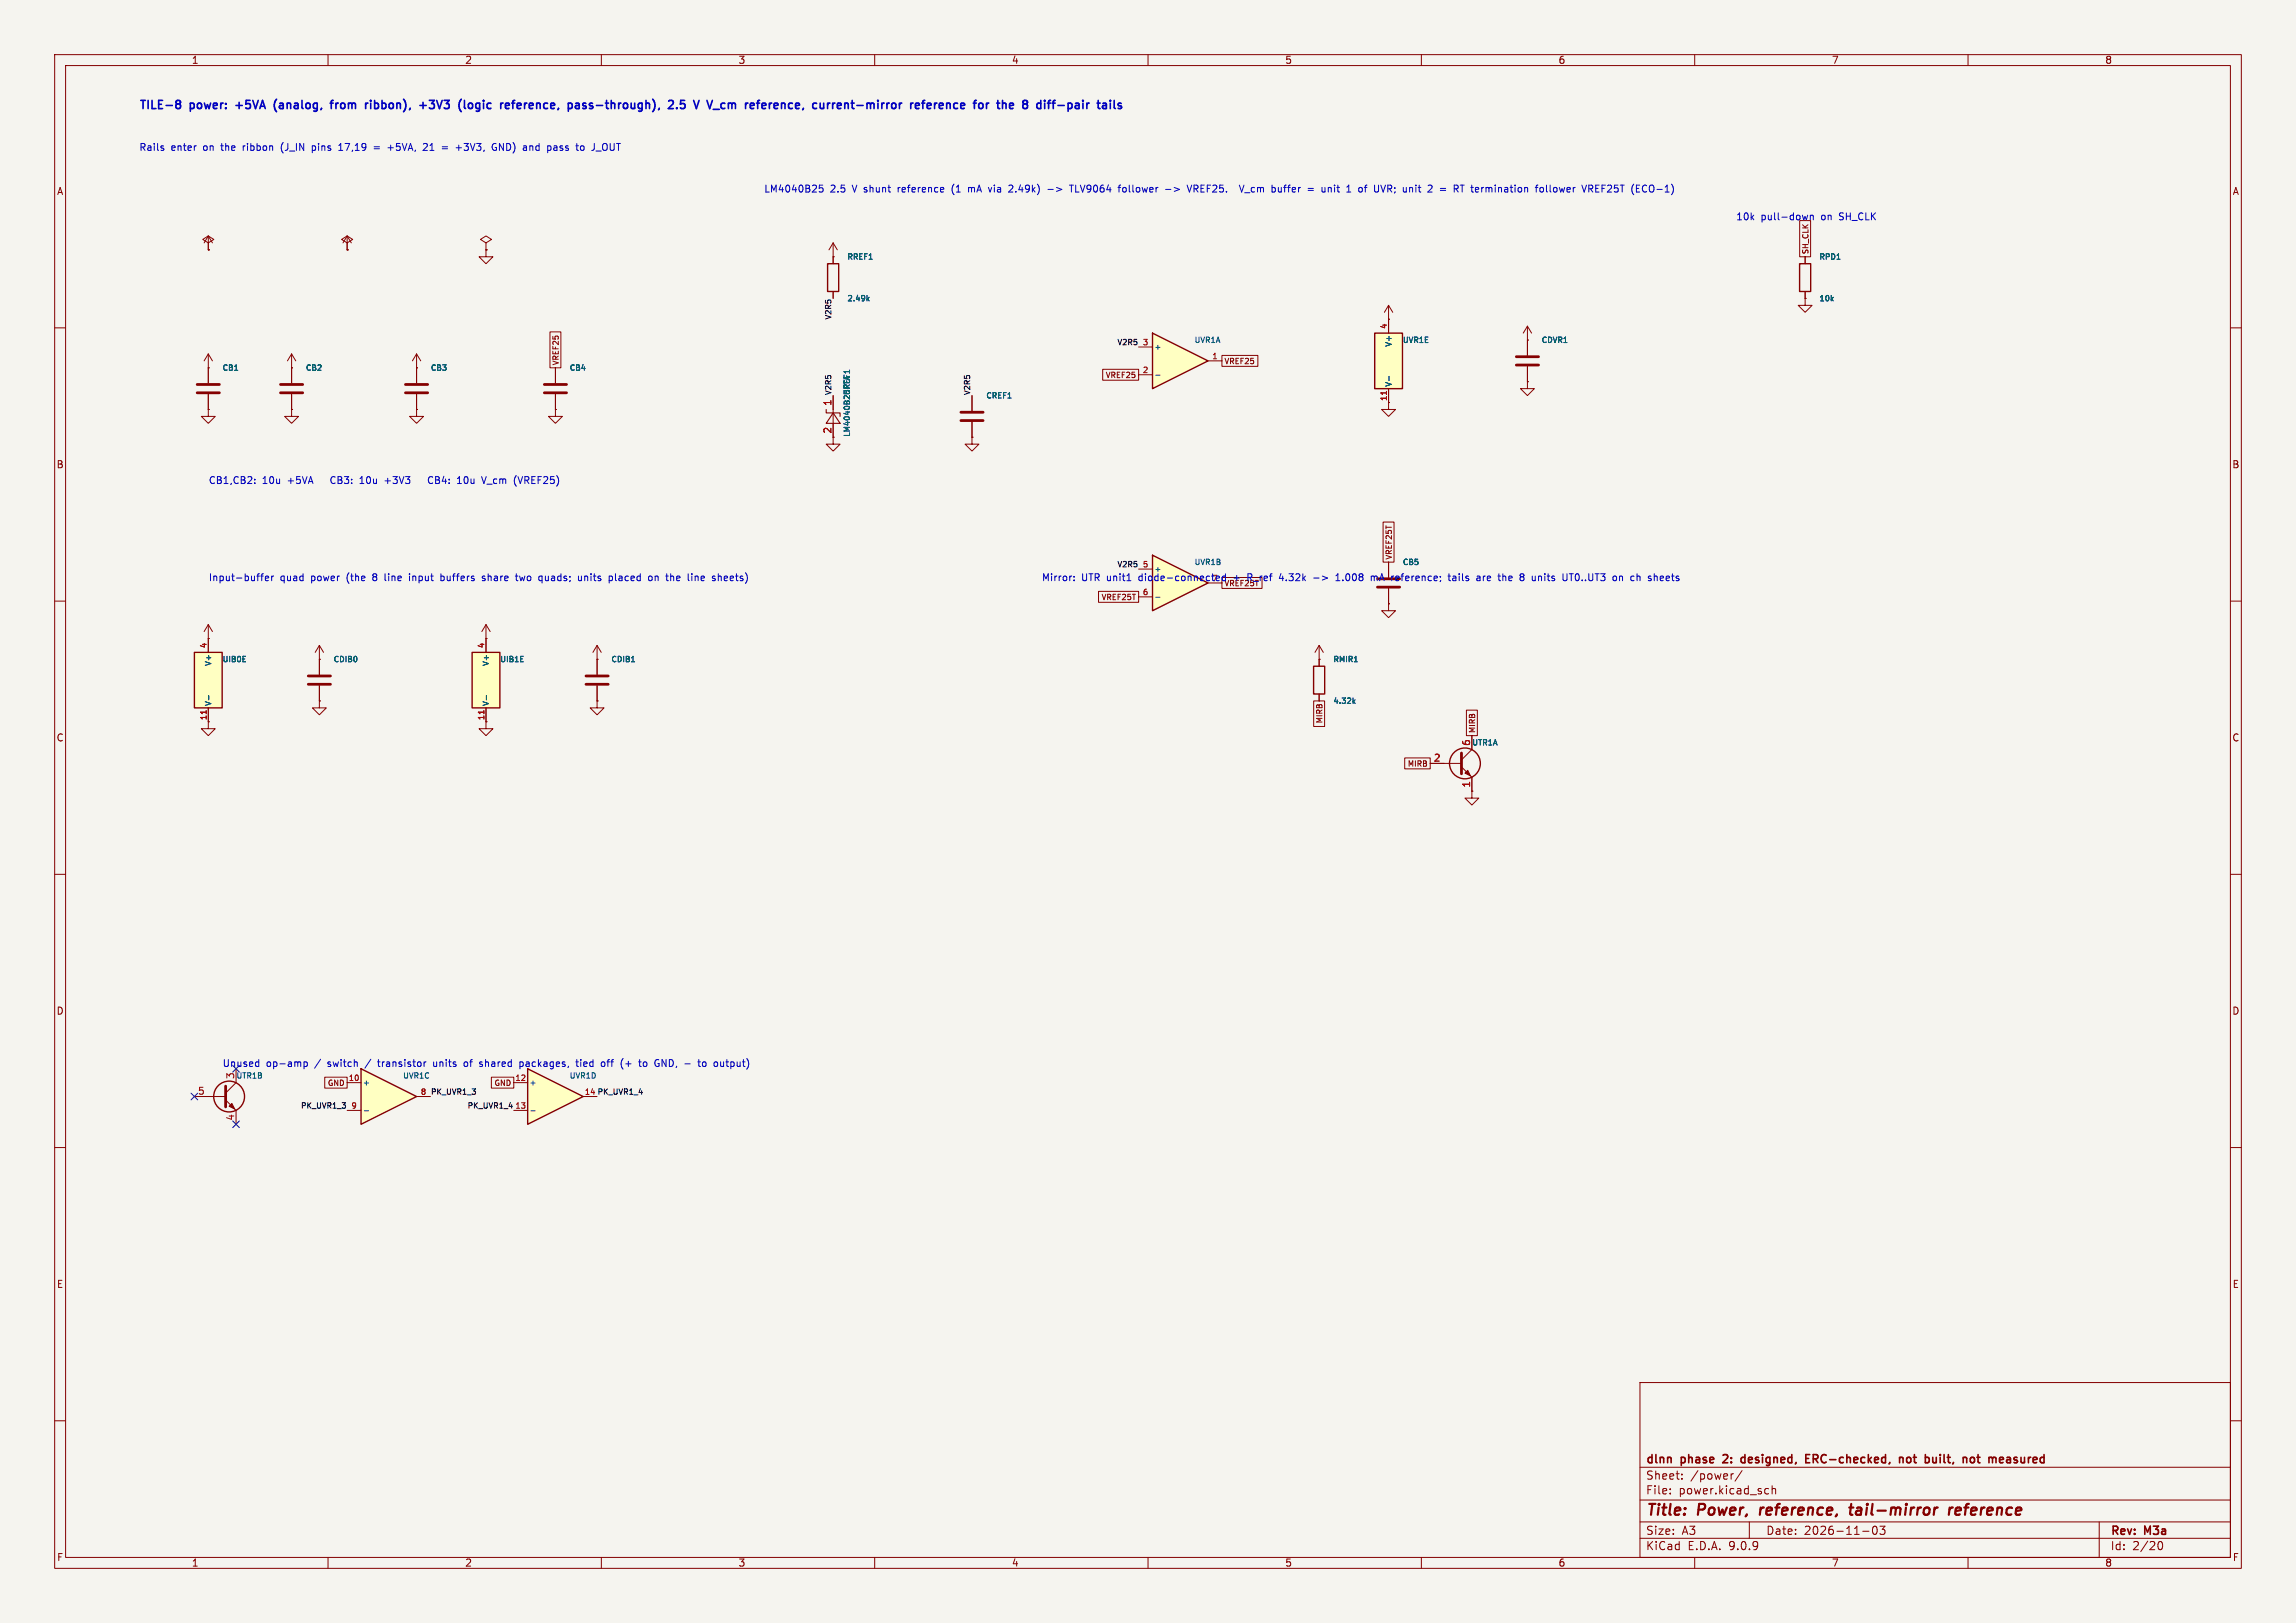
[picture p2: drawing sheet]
<svg xmlns="http://www.w3.org/2000/svg" width="420mm" height="297mm" viewBox="0 0 420 297" stroke-linecap="round" stroke-linejoin="round" font-family="sans-serif">
<defs><g id="words">
<g font-size="2.8" fill="#840000">
<text x="301" y="277.9">Title:</text>
<text x="310.6" y="277.9">Power,</text>
<text x="322.8" y="277.9">reference,</text>
<text x="340.1" y="277.9">tail-mirror</text>
<text x="359" y="277.9">reference</text>
</g>
<g font-size="2.1" fill="#0000c2">
<text x="25.4" y="20.1">TILE-8</text>
<text x="34.9" y="20.1">power:</text>
<text x="43.8" y="20.1">+5VA</text>
<text x="51.4" y="20.1">(analog,</text>
<text x="62.4" y="20.1">from</text>
<text x="69.3" y="20.1">ribbon),</text>
<text x="79.9" y="20.1">+3V3</text>
<text x="87.6" y="20.1">(logic</text>
<text x="95.8" y="20.1">reference,</text>
<text x="108.8" y="20.1">pass-through),</text>
<text x="127.8" y="20.1">2.5</text>
<text x="133.1" y="20.1">V</text>
<text x="136.2" y="20.1">V_cm</text>
<text x="143.6" y="20.1">reference,</text>
<text x="156.6" y="20.1">current-mirror</text>
<text x="175" y="20.1">reference</text>
<text x="187.3" y="20.1">for</text>
<text x="192.2" y="20.1">the</text>
<text x="197.4" y="20.1">8</text>
<text x="200.6" y="20.1">diff-pair</text>
</g>
<g font-size="2.1" fill="#840000">
<text x="301" y="268.2">dlnn</text>
<text x="307.6" y="268.2">phase</text>
<text x="315.9" y="268.2">2:</text>
<text x="319.8" y="268.2">designed,</text>
<text x="332.2" y="268.2">ERC-checked,</text>
<text x="349.9" y="268.2">not</text>
<text x="355.2" y="268.2">built,</text>
<text x="362.8" y="268.2">not</text>
<text x="368.1" y="268.2">measured</text>
<text x="301" y="273.7">File:</text>
<text x="301" y="271">Sheet:</text>
<text x="307.1" y="273.7">power.kicad_sch</text>
<text x="309.2" y="271">/power/</text>
<text x="301" y="281.1">Size:</text>
<text x="307.6" y="281.1">A3</text>
<text x="323" y="281.1">Date:</text>
<text x="330" y="281.1">2026-11-03</text>
<text x="386" y="281.3">Rev:</text>
<text x="392.4" y="281.3">M3a</text>
<text x="301" y="283.9">KiCad</text>
<text x="308.7" y="283.9">E.D.A.</text>
<text x="316.3" y="283.9">9.0.9</text>
<text x="386" y="283.9">Id:</text>
<text x="390.1" y="283.9">2/20</text>
</g>
<g font-size="1.8" fill="#840000">
<text x="35" y="11.9">1</text>
<text x="85" y="11.9">2</text>
<text x="135" y="11.9">3</text>
<text x="185" y="11.9">4</text>
<text x="235" y="11.9">5</text>
<text x="285" y="11.9">6</text>
<text x="335" y="11.9">7</text>
<text x="385" y="11.9">8</text>
<text x="10.3" y="35.9">A</text>
<text x="408.3" y="35.9">A</text>
<text x="10.3" y="85.9">B</text>
<text x="408.2" y="85.9">B</text>
<text x="10.3" y="135.9">C</text>
<text x="408.2" y="135.9">C</text>
<text x="10.3" y="185.9">D</text>
<text x="408.2" y="185.9">D</text>
<text x="10.3" y="235.9">E</text>
<text x="408.3" y="235.9">E</text>
<text x="10.3" y="285.9">F</text>
<text x="35" y="286.9">1</text>
<text x="85" y="286.9">2</text>
<text x="135" y="286.9">3</text>
<text x="185" y="286.9">4</text>
<text x="235" y="286.9">5</text>
<text x="285" y="286.9">6</text>
<text x="335" y="286.9">7</text>
<text x="385" y="286.9">8</text>
<text x="408.3" y="285.9">F</text>
</g>
<g font-size="1.8" fill="#0000c2">
<text x="25.4" y="27.7">Rails</text>
<text x="31.3" y="27.7">enter</text>
<text x="37.3" y="27.7">on</text>
<text x="40.8" y="27.7">the</text>
<text x="44.9" y="27.7">ribbon</text>
<text x="52.1" y="27.7">(J_IN</text>
<text x="57.9" y="27.7">pins</text>
<text x="63" y="27.7">17,19</text>
<text x="72.4" y="27.7">+5VA,</text>
<text x="79.1" y="27.7">21</text>
<text x="82.7" y="27.7">=</text>
<text x="85.5" y="27.7">+3V3,</text>
<text x="92.3" y="27.7">GND)</text>
<text x="98.2" y="27.7">and</text>
<text x="102.8" y="27.7">pass</text>
<text x="108.4" y="27.7">to</text>
<text x="111.4" y="27.7">J_OUT</text>
<text x="139.7" y="35.3">LM4040B25</text>
<text x="151.9" y="35.3">2.5</text>
<text x="156.1" y="35.3">V shunt</text>
<text x="164.7" y="35.3">reference</text>
<text x="174.8" y="35.3">(1</text>
<text x="178" y="35.3">mA</text>
<text x="181.9" y="35.3">via</text>
<text x="185.8" y="35.3">2.49k)</text>
<text x="193.1" y="35.3">-&gt;</text>
<text x="197.4" y="35.3">TLV9064</text>
<text x="206.5" y="35.3">follower</text>
<text x="215.3" y="35.3">-&gt;</text>
<text x="219.6" y="35.3">VREF25.</text>
<text x="229.5" y="35.3">V_cm</text>
<text x="235.5" y="35.3">buffer</text>
<text x="242.3" y="35.3">=</text>
<text x="245.1" y="35.3">unit</text>
<text x="249.9" y="35.3">1</text>
<text x="252.3" y="35.3">of</text>
<text x="255.3" y="35.3">UVR;</text>
<text x="260.8" y="35.3">unit</text>
<text x="265.6" y="35.3">2</text>
<text x="267.9" y="35.3">=</text>
<text x="270.7" y="35.3">RT termination</text>
<text x="286.1" y="35.3">follower</text>
<text x="294.8" y="35.3">VREF25T</text>
<text x="304" y="35.3">(ECO-1)</text>
<text x="317.5" y="40.4">10k</text>
<text x="322.1" y="40.4">pull-down</text>
<text x="333.3" y="40.4">on</text>
<text x="336.7" y="40.4">SH_CLK</text>
<text x="38.1" y="88.7">CB1,CB2:</text>
<text x="48" y="88.7">10u</text>
<text x="52.7" y="88.7">+5VA</text>
<text x="61.2" y="88.7">CB3:</text>
<text x="66.7" y="88.7">10u</text>
<text x="71.5" y="88.7">+3V3</text>
<text x="80" y="88.7">CB4:</text>
<text x="85.6" y="88.7">10u</text>
<text x="90.3" y="88.7">V_cm</text>
<text x="96.3" y="88.7">(VREF25)</text>
<text x="38.1" y="106.4">Input-buffer</text>
<text x="51.2" y="106.4">quad</text>
<text x="57" y="106.4">power</text>
<text x="63.7" y="106.4">(the</text>
<text x="68.7" y="106.4">8</text>
<text x="71" y="106.4">line</text>
<text x="75.7" y="106.4">input</text>
<text x="81.7" y="106.4">buffers</text>
<text x="89.5" y="106.4">share</text>
<text x="95.9" y="106.4">two</text>
<text x="100.2" y="106.4">quads;</text>
<text x="107.6" y="106.4">units</text>
<text x="113.5" y="106.4">placed</text>
<text x="120.9" y="106.4">on</text>
<text x="124.4" y="106.4">the</text>
<text x="128.5" y="106.4">line</text>
<text x="133.2" y="106.4">sheets)</text>
<text x="190.5" y="106.4">Mirror:</text>
<text x="197.8" y="106.4">UTR unit1</text>
<text x="208.6" y="106.4">diode-connected</text>
<text x="226.1" y="106.4">+</text>
<text x="228.9" y="106.4">R_ref</text>
<text x="234.9" y="106.4">4.32k</text>
<text x="241.3" y="106.4">-&gt;</text>
<text x="245.6" y="106.4">1.008</text>
<text x="252.3" y="106.4">mA</text>
<text x="256.2" y="106.4">reference;</text>
<text x="266.9" y="106.4">tails</text>
<text x="272.2" y="106.4">are</text>
<text x="276.4" y="106.4">the</text>
<text x="280.6" y="106.4">8</text>
<text x="282.9" y="106.4">units</text>
<text x="288.8" y="106.4">UT0..UT3</text>
<text x="298.2" y="106.4">on</text>
<text x="301.6" y="106.4">ch</text>
<text x="305" y="106.4">sheets</text>
<text x="40.6" y="195.3">Unused</text>
<text x="48.7" y="195.3">op-amp</text>
<text x="57.7" y="195.3">/</text>
<text x="60.2" y="195.3">switch</text>
<text x="67.3" y="195.3">/</text>
<text x="69.8" y="195.3">transistor</text>
<text x="80.1" y="195.3">units</text>
<text x="86" y="195.3">of</text>
<text x="89" y="195.3">shared</text>
<text x="96.5" y="195.3">packages,</text>
<text x="107.1" y="195.3">tied</text>
<text x="111.9" y="195.3">off</text>
<text x="115.6" y="195.3">(+</text>
<text x="119.2" y="195.3">to</text>
<text x="122.3" y="195.3">GND, -</text>
<text x="130.7" y="195.3">to</text>
<text x="133.7" y="195.3">output)</text>
</g>
<g font-size="1.8" fill="#a90000">
<text x="152.1" y="74.4" transform="rotate(-90 152.1 74.4)">1</text>
<text x="152.1" y="79.4" transform="rotate(-90 152.1 79.4)">2</text>
<text x="269" y="136.6" transform="rotate(-90 269 136.6)">6</text>
<text x="262.2" y="139.4">2</text>
<text x="269" y="144.2" transform="rotate(-90 269 144.2)">1</text>
<text x="36.1" y="200.4">5</text>
<text x="42.9" y="205.2" transform="rotate(-90 42.9 205.2)">4</text>
</g>
<text font-size="1.8" fill="#006464" x="42.9" y="197.6" transform="rotate(-90 42.9 197.6)">3</text>
<g font-size="1.4" fill="#006464">
<text x="154.9" y="47.7">RREF1</text>
<text x="332.7" y="47.7">RPD1</text>
<text x="154.9" y="55.3">2.49k</text>
<text x="332.7" y="55.3">10k</text>
<text x="211.1" y="64.2">+</text>
<text x="218.4" y="63">UVR1A</text>
<text x="254.7" y="63.6" transform="rotate(-90 254.7 63.6)">V+</text>
<text x="256.5" y="63">UVR1E</text>
<text x="281.9" y="63">CDVR1</text>
<text x="40.6" y="68">CB1</text>
<text x="55.8" y="68">CB2</text>
<text x="78.7" y="68">CB3</text>
<text x="104.1" y="68">CB4</text>
<text x="254.7" y="70.9" transform="rotate(-90 254.7 70.9)">V-</text>
<text x="155.7" y="72.4" transform="rotate(-90 155.7 72.4)">UREF1</text>
<text x="180.3" y="73.1">CREF1</text>
<text x="155.7" y="80.1" transform="rotate(-90 155.7 80.1)">LM4040B25FTA</text>
<text x="211.1" y="104.9">+</text>
<text x="218.4" y="103.6">UVR1B</text>
<text x="256.5" y="103.6">CB5</text>
<text x="38.8" y="122" transform="rotate(-90 38.8 122)">V+</text>
<text x="40.6" y="121.4">UIB0E</text>
<text x="60.9" y="121.4">CDIB0</text>
<text x="89.6" y="122" transform="rotate(-90 89.6 122)">V+</text>
<text x="91.4" y="121.4">UIB1E</text>
<text x="111.7" y="121.4">CDIB1</text>
<text x="243.8" y="121.4">RMIR1</text>
<text x="38.8" y="129.3" transform="rotate(-90 38.8 129.3)">V-</text>
<text x="89.6" y="129.3" transform="rotate(-90 89.6 129.3)">V-</text>
<text x="243.8" y="129">4.32k</text>
<text x="269.2" y="136.6">UTR1A</text>
<text x="43.1" y="197.6">UTR1B</text>
<text x="73.6" y="197.6">UVR1C</text>
<text x="104.1" y="197.6">UVR1D</text>
<text x="66.3" y="198.9">+</text>
<text x="96.8" y="198.9">+</text>
</g>
<g font-size="1.4" fill="#840000">
<text x="331" y="46.6" transform="rotate(-90 331 46.6)">SH_CLK</text>
<text x="102.4" y="66.9" transform="rotate(-90 102.4 66.9)">VREF25</text>
<text x="202.1" y="69.4">VREF25</text>
<text x="223.9" y="66.8">VREF25</text>
<text x="253.7" y="73.5" transform="rotate(-90 253.7 73.5)">11</text>
<text x="254.8" y="102.5" transform="rotate(-90 254.8 102.5)">VREF25T</text>
<text x="201.4" y="110">VREF25T</text>
<text x="242.1" y="132.5" transform="rotate(-90 242.1 132.5)">MIRB</text>
<text x="270" y="134.2" transform="rotate(-90 270 134.2)">MIRB</text>
<text x="257.4" y="140.5">MIRB</text>
<text x="59.8" y="198.9">GND</text>
<text x="90.3" y="198.9">GND</text>
</g>
<g font-size="1.4" fill="#0f0f0f">
<text x="152.1" y="58.6" transform="rotate(-90 152.1 58.6)">V2R5</text>
<text x="204.3" y="63.2">V2R5</text>
<text x="152.1" y="72.4" transform="rotate(-90 152.1 72.4)">V2R5</text>
<text x="177.5" y="72.4" transform="rotate(-90 177.5 72.4)">V2R5</text>
<text x="204.3" y="103.9">V2R5</text>
<text x="54.9" y="202.9">PK_UVR1_3</text>
<text x="78.7" y="200.4">PK_UVR1_3</text>
<text x="85.4" y="202.9">PK_UVR1_4</text>
<text x="106.9" y="200.4">14 PK_UVR1_4</text>
</g>
<g font-size="1.4" fill="#a90000">
<text x="208.9" y="63.2">3</text>
<text x="221.6" y="65.8">1</text>
<text x="253.7" y="60.3" transform="rotate(-90 253.7 60.3)">4</text>
<text x="208.9" y="68.3">2</text>
<text x="208.9" y="103.9">5</text>
<text x="208.9" y="109">6</text>
<text x="37.8" y="118.7" transform="rotate(-90 37.8 118.7)">4</text>
<text x="88.6" y="118.7" transform="rotate(-90 88.6 118.7)">4</text>
<text x="37.8" y="131.9" transform="rotate(-90 37.8 131.9)">11</text>
<text x="88.6" y="131.9" transform="rotate(-90 88.6 131.9)">11</text>
<text x="63.7" y="197.9">10</text>
<text x="94.2" y="197.9">12</text>
<text x="64.2" y="202.9">9</text>
<text x="76.9" y="200.4">8</text>
<text x="94.2" y="202.9">13</text>
</g>
<g font-size="1.4" fill="#0000c2">
<text x="221.6" y="106.4">7</text>
<text x="223.9" y="107.5">VREF25T</text>
</g>
</g></defs>
<path d="M0 0h420v297h-420z" fill="#f5f4ef" stroke="#f5f4ef" stroke-width=".18"/>
<g fill="none" stroke="#840000" stroke-width=".18">
<path d="M10 10h400v277h-400zM12 12h396v273h-396zM60 10v2M110 10v2M160 10v2M210 10v2M260 10v2M310 10v2M360 10v2M10 60h2M408 60h2M10 110h2"/>
<path d="M38.1 116.8h.1M38.1 114.3l-.8 1.3M38.1 114.3l.8 1.3M38.1 114.3v2.5M408 110h2M261.6 139.7h5.7M269.2 134.6v2.6l-1.9 1.9M10 160h2M267.3 140.3l1.9 1.9v2.6M408 160h2M10 210h2M408 210h2"/>
<path d="M300 253h108v32h-108zM10 260h2M300 278.5h108M300 274.5h108M300 268.5h108M305.5 273.2v.2M305.5 272.5v.1M307.7 270.5v.2M307.7 269.8v.1M317.1 269.7l-.3 .1M318.7 269.1l-1.3 1.9M320 278.5v3"/>
<path d="M323.1 272.4l.4 .1M323.5 273.3l-.4 .1M324.2 272.5l.2-.1 .3 .1 .1 .9M324.2 271.9v1.5M342.7 279.4l.2-.1a.8 .8 0 0 1 .5 .7 .8 .8 0 0 1-.5 .8l-.2-.2-.2-.4zM343.9 279.3h.9l-.5 .6 .4 .1v.6l-.2 .2h-.4l-.2-.2M384 278.5v6.5M408 260h2M60 285v2M110 285v2M160 285v2M210 285v2"/>
<path d="M260 285v2M300 281.5h108M310 285v2M340.7 280.2h1.2M360 285v2M394.7 282.7l.2-.5 .2-.1a.8 .8 0 0 1 .5 .7 .8 .8 0 0 1-.5 .8l-.2-.2-.2-.4"/>
</g>
<path d="M322.1 275.9l-.2 1.3M338.3 275.9h.7M338.6 275.2l-.2 1.7 .1 .2 .4 .1M356.6 275.9l-.1 1.3M357.2 275.9l-.4 .1-.2 .3M358.5 275.9l-.6 .1-.2 .9 .2 .3h.4M358.7 276.3l-1 .2" fill="none" stroke="#840000" stroke-width=".4"/>
<g fill="none" stroke="#840000" stroke-width=".3">
<path d="M315.3 266.3h-.1M316 266.8l-.9 .9h.9M319.2 266.8l-.4-.1-.3 .3v.4l.1 .2h.6M330.3 266.9h.5M331 266.2h-.7v1.5h.7M347.5 266.8l.2-.1 .3 .1 .1 .9M347.5 266.7v1M349.4 266.8l-.4-.1-.2 .3v.4l.1 .2h.5M354.2 267.5l-.4 .2M354.2 266.7v1M360.7 266.7l.3 .1 .2 .2-.1 .5-.4 .2M361.6 266.7h.6"/>
<path d="M361.8 266.2v1.3l.4 .2M367.5 266.7l-.4 .1M367.6 267.1h-.3a.29 .29 0 0 0-.3 .3 .29 .29 0 0 0 .3 .3h.3"/>
</g>
<path d="M267.3 137.8v3.8" fill="none" stroke="#840000" stroke-width=".51"/>
<circle cx="268" cy="139.7" r="2.82" fill="none" stroke="#840000" stroke-width=".25"/>
<path d="M268 141.5l.5-.5 .5 1z" fill="#840000" stroke="#840000" stroke-width=".18"/>
<path d="M210.8 101.6l10.2 5.1-10.2 5.1z" fill="#ffffc2"/>
<path d="M210.8 101.6l10.2 5.1-10.2 5.1z" fill="none" stroke="#840000" stroke-width=".25"/>
<path d="M208.3 104.1h2.5M208.3 109.2h2.5M221 106.7h2.5" fill="none" stroke="#840000" stroke-width=".18"/>
<path d="M211.4 109.3h.8" fill="none" stroke="#006464" stroke-width=".18"/>
<path d="M210.8 61l10.2 5-10.2 5.1z" fill="#ffffc2"/>
<path d="M210.8 61l10.2 5-10.2 5.1zM240.3 121.9h2v5.1h-2z" fill="none" stroke="#840000" stroke-width=".25"/>
<g fill="none" stroke="#840000" stroke-width=".18">
<path d="M254 58.4h.1M254 55.9v2.5M254 55.9l-.8 1.3M254 55.9l.8 1.3M208.3 63.5h2.5M208.3 68.6h2.5M221 66h2.5M279.4 69.9v1.2h1.3l-1.3 1.3-1.3-1.3h1.3M279.4 69.9h.1M279.4 62.2v2.8M279.4 67.1v2.8M241.3 118.1l-.8 1.3"/>
<path d="M241.3 118.1l.8 1.3M241.3 118.1v3.8M254 110.5v1.3h1.3l-1.3 1.2-1.3-1.2h1.3M254 110.5h.1M254 102.9v2.8M254 107.7v2.8M241.3 120.7h.1M241.3 127v1.3"/>
</g>
<path d="M211.4 68.7h.8M247.6 128.3l.3 .4M247.9 128.1l-.4 .3" fill="none" stroke="#006464" stroke-width=".18"/>
<path d="M277.4 65.3h4M277.4 66.8h4M252 105.9h4M252 107.4h4" fill="none" stroke="#840000" stroke-width=".51"/>
<path d="M251.5 61h5v10.1h-5z" fill="#ffffc2"/>
<path d="M329.2 48.3h2v5h-2zM251.5 61h5v10.1h-5z" fill="none" stroke="#840000" stroke-width=".25"/>
<g fill="none" stroke="#840000" stroke-width=".18">
<path d="M63.5 45.7h.1M63.5 43.2l-.8 1.3M63.5 43.2l.8 1.3M63.5 43.2v2.5M254 58.4v2.6M279.4 59.7l-.8 1.3M279.4 59.7l.8 1.3M279.4 59.7v2.5M330.2 54.6v1.3h1.3l-1.3 1.3-1.3-1.3h1.3M330.2 54.6h.1M330.2 47v1.3M330.2 53.3v1.3"/>
<path d="M254 71.1v3.8h1.3l-1.3 1.3-1.3-1.3h1.3M279.4 62.2h.1M38.1 132.1v1.3h1.3l-1.3 1.2-1.3-1.2h1.3"/>
</g>
<path d="M254.1 68.9v.8" fill="none" stroke="#006464" stroke-width=".18"/>
<path d="M253.6 71.6v.6" fill="none" stroke="#a90000" stroke-width=".18"/>
<path d="M35.6 119.4h5v10.1h-5z" fill="#ffffc2"/>
<path d="M35.6 119.4h5v10.1h-5z" fill="none" stroke="#840000" stroke-width=".25"/>
<path d="M38.1 116.8v2.6M58.4 118.1l-.7 1.3M58.4 118.1l.8 1.3M58.4 118.1v2.6M38.1 129.5v2.6M58.4 120.7h.1M58.4 128.3v1.2h1.3l-1.3 1.3-1.3-1.3h1.3M58.4 128.3h.1M88.9 132.1v1.3h1.3l-1.3 1.2-1.3-1.2h1.3" fill="none" stroke="#840000" stroke-width=".18"/>
<path d="M38.2 127.3v.8" fill="none" stroke="#006464" stroke-width=".18"/>
<path d="M37.7 130v.6" fill="none" stroke="#a90000" stroke-width=".18"/>
<path d="M86.4 119.4h5v10.1h-5z" fill="#ffffc2"/>
<g fill="none" stroke="#840000" stroke-width=".25">
<path d="M86.4 119.4h5v10.1h-5z"/>
<circle cx="41.9" cy="200.7" r="2.82"/>
</g>
<g fill="none" stroke="#840000" stroke-width=".18">
<path d="M88.9 116.8h.1M88.9 114.3v5.1M88.9 114.3l-.8 1.3M88.9 114.3l.8 1.3M109.2 118.1l-.7 1.3M109.2 118.1l.8 1.3M109.2 118.1v5.3M58.4 120.7v2.7M58.4 125.5v2.8M88.9 129.5v2.6M109.2 120.7h.1M109.2 128.3v1.2h1.3l-1.3 1.3-1.3-1.3h1.3"/>
<path d="M109.2 128.3h.1M109.2 125.5v2.8M43.2 195.6v2.5l-1.9 1.9M35.6 200.7h5.7M41.3 201.3l1.9 1.9v2.5"/>
</g>
<path d="M89 127.3v.8M115.5 121.1h.6" fill="none" stroke="#006464" stroke-width=".18"/>
<path d="M88.5 130v.6" fill="none" stroke="#a90000" stroke-width=".18"/>
<path d="M56.4 123.7h4.1M56.4 125.2h4.1M107.2 123.7h4.1M107.2 125.2h4.1M41.3 198.8v3.8" fill="none" stroke="#840000" stroke-width=".51"/>
<path d="M41.9 202.4l.5-.5 .5 1z" fill="#840000" stroke="#840000" stroke-width=".18"/>
<path d="M66 195.6l10.2 5.1-10.2 5z" fill="#ffffc2"/>
<path d="M66 195.6l10.2 5.1-10.2 5z" fill="none" stroke="#840000" stroke-width=".25"/>
<path d="M63.5 198.1h2.5M63.5 203.2h2.5M76.2 200.7h2.5" fill="none" stroke="#840000" stroke-width=".18"/>
<path d="M66.6 203.3h.8" fill="none" stroke="#006464" stroke-width=".18"/>
<path d="M96.5 195.6l10.2 5.1-10.2 5z" fill="#ffffc2"/>
<path d="M151.4 48.3h2v5h-2zM96.5 195.6l10.2 5.1-10.2 5z" fill="none" stroke="#840000" stroke-width=".25"/>
<g fill="none" stroke="#840000" stroke-width=".18">
<path d="M38.1 45.7h.1M38.1 44.5l1-.7-1-.6-1 .6 1 .7v1.2M38.1 43.2v2.5M38.1 43.2l-.8 1.3M38.1 43.2l.8 1.3M63.5 44.5l1-.7-1-.6-1 .6 1 .7v1.2M63.5 45.7h.1M88.9 45.7v1.3h1.3l-1.3 1.3-1.3-1.3h1.3M88.9 45.7h.1M88.9 44.5l1-.7-1-.6-1 .6 1 .7v1.2M152.4 47h.1M152.4 44.5v3.8"/>
<path d="M152.4 53.3v1.3M152.4 44.5l-.8 1.2M152.4 44.5l.8 1.2M254 58.4h.1M254 58.4v2.6M329.2 40.4h2v6.6h-2zM330.2 54.6h.1M330.2 47v1.3M330.2 53.3v1.3M38.1 67.3h.1M38.1 74.9v1.3h1.3l-1.3 1.3-1.3-1.3h1.3M38.1 74.9h.1"/>
<path d="M38.1 64.8l-.8 1.2M38.1 64.8l.8 1.2M38.1 64.8v5.3M38.1 72.1v2.8M53.3 67.3h.1M53.3 74.9v1.3h1.3l-1.3 1.3-1.2-1.3h1.2M53.3 74.9h.1M53.3 64.8l-.7 1.2M53.3 64.8l.8 1.2M53.3 64.8v5.3M53.3 72.1v2.8M76.2 74.9v1.3h1.3l-1.3 1.3-1.3-1.3h1.3"/>
<path d="M76.2 74.9h.1M76.2 67.3h.1M76.2 64.8v5.3M76.2 72.1v2.8M76.2 64.8l-.8 1.2M76.2 64.8l.8 1.2M100.6 60.7h2v6.6h-2zM101.6 74.9v1.3h1.3l-1.3 1.3-1.3-1.3h1.3M101.6 74.9h.1M101.6 67.3v2.8M101.6 72.1v2.8M152.4 72.4v8.9h1.3l-1.3 1.3-1.3-1.3h1.3"/>
<path d="M177.8 72.4v2.8M177.8 77.2v2.8M201.7 67.6h6.6v2h-6.6zM223.5 65h6.6v2h-6.6zM254 71.1v2.6M279.4 69.9h.1M279.4 62.2h.1M279.4 62.2v2.8M279.4 67.1v2.8M177.8 80v1.3h1.3l-1.3 1.3-1.3-1.3h1.3M177.8 80h.1M253 95.5h2v7.4h-2z"/>
<path d="M38.1 116.8h.1M38.1 116.8v2.6M88.9 116.8h.1M88.9 116.8v2.6M200.9 108.2h7.4v2h-7.4zM223.5 105.7h7.4v2h-7.4zM254 110.5h.1M254 102.9v2.8M254 107.7v2.8M38.1 129.5v2.6M58.4 120.7h.1M58.4 128.3h.1"/>
<path d="M58.4 120.7v2.7M58.4 125.5v2.8M88.9 129.5v2.6M109.2 120.7h.1M109.2 128.3h.1M109.2 120.7v2.7M109.2 125.5v2.8M240.3 128.3h2v4.6h-2zM241.3 120.7h.1M241.3 120.7v1.2M241.3 127v1.3M257 138.7h4.6v2h-4.6z"/>
<path d="M261.6 139.7h2.6M268.2 130h2v4.6h-2zM269.2 134.6v2.6M269.2 144.8v1.3h1.3l-1.3 1.2-1.2-1.2h1.2M269.2 144.8h.1M269.2 142.2v2.6M59.4 197.1h4.1v2h-4.1zM89.9 197.1h4.1v2h-4.1zM94 198.1h2.5M94 203.2h2.5M106.7 200.7h2.5"/>
</g>
<path d="M158.7 54.7l.3 .4M159 54.4l-.4 .4M254.1 68.9v.8M38.2 127.3v.8M89 127.3v.8M115.5 121.1h.6M247.6 128.3l.3 .4M247.9 128.1l-.4 .3M97.1 203.3h.8" fill="none" stroke="#006464" stroke-width=".18"/>
<path d="M36.1 70.4h4M36.1 71.9h4M51.3 70.4h4.1M51.3 71.9h4.1M74.2 70.4h4M74.2 71.9h4M99.6 70.4h4M99.6 71.9h4M175.8 75.4h4M175.8 77h4" fill="none" stroke="#840000" stroke-width=".51"/>
<path d="M151.1 74.9v.7h2.6v.6M152.4 75.6l1.3 1.9h-2.6z" fill="none" stroke="#840000" stroke-width=".2"/>
<path d="M93.1 202.5h.6" fill="none" stroke="#0f0f0f" stroke-width=".18"/>
<path d="M42.6 195l1.2 1.2M43.8 195l-1.2 1.2M35 200.1l1.2 1.2M36.2 200.1l-1.2 1.2M42.6 205.1l1.2 1.2M43.8 205.1l-1.2 1.2" fill="none" stroke="#000084" stroke-width=".18"/>
<g fill="none" stroke="#0000c2" stroke-width=".18">
<path d="M29.8 27.1l.2 .2-.2 .2M29.8 26.7h.1M51.6 26.4l-.2 .5 .2 .7M57.1 26.7v1.2M57.1 27.5h.4M57.5 26.7h-.4M62 27.5h.7M62 26.6l.3-.3v1.2M68.4 26.9h1M68.4 27.2h1M71 27h.9M71.5 26.6v.9"/>
<path d="M77.6 26.3h.5l.1 .3-.8 .9h.8M80.9 26.9h1M80.9 27.2h1M83.4 27h1M84.9 26.3h.8M84.9 27.4v.1M90.5 26.3h.3M90.6 27h.2v.4l-.2 .1M91.4 27.5v-1.2l.7 1.2M97.3 26.7l.2 .2v.6M101.5 26.7h.3l.1 .8M101.9 27.5h-.4"/>
<path d="M101.9 27h-.4M110.3 27.3l.2 .2h.4M110.9 26.3h-.4l-.2 .1M150.5 33.9h-.6l-.1 .6 .2-.1h.4l.2 .2-.1 .4-.2 .1-.5-.1M174.3 34.1l-.1 .4 .1 .8M177.2 34.3v.8M177.5 34.3l-.3 .1M181.4 34.3l-.3 .8M184.7 33.9h.3l.3 .2M185.3 34.2l-.8 .9h.8M191.7 34.7h1M195.6 33.9h.7"/>
<path d="M196 33.9v1.2M196.8 33.9v1.2h.6M206 34.4l-.4-.1-.2 .2 .1 .6h.3l.2-.1M213.2 34.7h1M217.1 33.9l.5 1.2 .4-1.2M218.7 34.5l.4 .6M219 33.9h-.6v1.2M219 34.5h-.6M227.6 33.9l-.5 1.2M227.7 35.3h.9M229 34.4l-.1 .1 .1 .6M234.8 34.3h.5"/>
<path d="M235 33.9v1.2M244.1 33.9v.1M244.1 34.3v.8M244.5 34.3h.5M248.6 34.4l.2-.1 .3 .1 .1 .5-.1 .2h-.3l-.2-.1zM251.4 33.9v1l.2 .2h.3M253.9 33.9h.4l.3 .2-.1 .4h-.6M254.2 34.5l.4 .6M263.5 34.5h.9M263.5 34.8h.9M267.1 33.9h.7M267.5 33.9v1.2"/>
<path d="M269.2 33.9v1.1M270.3 34.3h-.2l-.2 .2v.6h.4M270.5 34.6l-.6 .1M283.6 33.9v1.1l.1 .1M284.2 34.4l.2-.1 .4 .1v.5l-.1 .2h-.3l-.2-.1zM285.2 34.3l.3 .8 .2-.6M293 34.5h.5M293.7 33.9h-.7v1.2M294.3 33.9l-.2 .1M294.7 34.4l-.7 .7h.8M303.1 34.7h1M330.7 39.4l-.3 .8-.2-.6"/>
<path d="M331.1 39.4v.8M331.1 39.5l.2-.1h.3l.1 .8M46.6 88.4v.1M46.6 87.7v.1M60.8 87.3l-.3 .5 .3 .6M65.8 88.5h.8M65.8 87.6l.4-.4v1.3M70.4 88h1M79.1 87.3a.6 .6 0 0 0-.8 .5 .6 .6 0 0 0 .6 .7l.2-.1M85.2 87.2a.79 .79 0 0 0 0 1.3M89.1 88.6h.9M95.6 87.2l-.4 1.3"/>
<path d="M47.7 105.4h.5M48.2 105l-.3 .2v1.1M48.5 105.8l.6-.1v-.2l-.4-.1-.2 .2 .1 .6h.5M49.7 105.4v.9M50.1 105.4l-.4 .3M70.4 105v1.1l.2 .2M74.9 105v.1M74.9 105.4v.9M80.7 105.5l.3-.1 .2 .1M80.7 105v1.3M81.2 106.1l-.2 .2-.3-.1M88.7 105.5l-.3-.1-.2 .2 .1 .2 .4 .1v.3h-.5"/>
<path d="M94.3 105.4h.4M94.4 106.1l.3 .2M95 105.4l.3 .9M106.4 106.1l-.4 .2M106.4 105.4v.9M107 105.4v.9M107.3 105.4l-.3 .1M111.9 105.5l.1 .2-.1 .5M112.6 105v1.1l.2 .2M119.2 105.5l.1 .2-.1 .5M119.8 105.5l.4-.1 .2 .2M119.8 105.4v.9"/>
<path d="M123.8 105.5v.7M124.4 105.7l-.6 .1M127.3 105.4l.4 .2v.7M131.8 105.4l.1 .2v.7M132.7 105.4l-.2 .2v.5l.2 .2M133.1 105.7l-.6 .1M196.5 106.1v.2M196.5 105.5v.1M206.1 106.3h.8M222.7 105.4l.3 .1 .1 .2-.6 .1M223 106.2l-.3 .1M224.2 105.5h-.5l-.1 .5"/>
<path d="M224.2 105v1.3M228.3 105.7h.5M228.8 105h-.5v1.3M234.3 104.9l-.3 .9h.8M240.3 105.8h1M244.4 106.3h.7M244.4 105.4l.3-.4v1.3M250.8 105.5l.4-.1 .2 .2M250.8 105.4v.9M251.4 105.6v.7M251.9 105.5l-.3-.1-.2 .2M255.5 105.4h.2"/>
<path d="M255.5 106.3h.2M255.9 105.7l-.6 .1M264.9 105.4h.4M265 105v1.1l.3 .2M265.8 105.5l.3-.1 .2 .2M266.3 105.7l-.4 .1-.2 .2 .2 .3 .4-.1M270.5 105.4l.2 .2v.7M270.7 106.2l-.4 .1M270.7 105.7l-.4 .1M271.3 105.4v.9M271.7 105.4l-.4 .3M275.3 105.4l.1 .2v.7"/>
<path d="M287.1 105h.7M287.4 105v1.3M288.3 105.1l-.2 .4 .2 .7M303.9 105.4l.3 .1 .1 .2-.6 .1M304.2 106.2l-.3 .1M47.2 194.3l.1 .1M47.3 193.9v1.3M47.3 195.1l-.1 .1M55.6 194.3v1.3M55.6 194.4l.4-.1 .2 .3-.1 .5h-.5M69 194.3h.5M69.2 193.9l.1 1.2"/>
<path d="M77.9 194.3l-.2 .1M79.3 194.3v.7l.4 .2M85.4 194.4l-.3-.1-.2 .3v.4l.2 .2 .3-.1M87.9 194.3l.3 .1M87.9 194.7l.3 .1 .1 .2-.2 .2h-.2M95.1 194.4l.4-.1 .2 .3-.1 .5h-.5M95.1 194.3v1.3M105.3 194.3h.5M105.5 193.9v1.1l.3 .2M106.2 193.9v.1M106.2 194.3v.9M110.4 194.3l.2 .3v.3l-.2 .3"/>
<path d="M111 194.3h.5M111.4 193.9l-.2 .2v1.1M114.5 194.7h.9M114.9 194.2v1M117.8 194.4l.3-.1 .2 .3v.4l-.2 .2-.3-.1M121.1 193.9l.7 1.3M129 194.4l.2 .2-.2 .5M132.8 194.3h.5M133 193.9v1.1l.3 .2"/>
</g>
<g fill="none" stroke="#0000c2" stroke-width=".3">
<path d="M32.3 18.9l.2 .1M32.3 18.4h.4l.3 .1v.2l-.3 .3M32.5 19h.2M32.5 19l-.2 .1M32.7 19l.3 .3v.4l-.3 .2-.4-.1M50.6 18.2a1.72 1.72 0 0 0 0 2.2M60.4 18.9h.6M61 18.4l-.4 .2v1.3M61.5 18.9v1M61.7 18.9l-.2 .3M67.8 18.4v.1M67.8 18.9v1"/>
<path d="M68.5 19.8l.5 .1M68.5 18.4v1.5M69 18.9h-.5M76.8 19.3h1.2M78.5 18.4h1l-.5 .5 .3 .1M78.5 19.7l.2 .2 .6-.1M85.7 19l.3-.1 .4 .1 .1 .6-.2 .2-.3 .1-.3-.2zM93.6 18.9h.6M94.2 18.4l-.4 .2M95.3 19.1l-.2-.2h-.3l-.2 .2 .1 .7h.5M95.3 19.2l-.7 .2M107.2 18.9h-.4l-.2 .2 .1 .2 .5 .1v.4h-.6"/>
<path d="M107.8 19.8l.4 .1M108.2 18.9h-.3l-.1 .2 .1 .2 .3 .1M125.2 18.4h-.7v.7l.2-.2 .5 .1 .1 .2-.1 .5-.2 .2-.5-.2M126.9 18.4l.5 1.5M132.5 18.9h-.5l-.1 .3 .1 .5 .5 .2M143 18.9v1M143.2 18.9l-.2 .1M154.5 19l.2-.1h.4l.1 1M154.5 18.9v1M155.7 18.9h.5M155.9 18.4l.1 1.4M171.2 18.9h.2"/>
<path d="M171.8 19.4l.7-.2v-.3h-.5l-.2 .2 .1 .7h.6M173.2 19l.2-.1h.3l.1 1M173.2 18.9v1M184.9 18.9h.4l.1 .3-.7 .2M185.3 19.8l-.4 .1M191.1 18.4v.1M191.1 18.9v1M196 18.9l.1 .3v.4l-.1 .2M196.9 18.9h-.2M196.9 19.3a.29 .29 0 0 0-.2 .3 .29 .29 0 0 0 .2 .3M130.5 20h1.1"/>
</g>
<path d="M253.6 71.6v.6M37.7 130v.6M88.5 130v.6" fill="none" stroke="#a90000" stroke-width=".18"/>
<use href="#words"/>
</svg>
